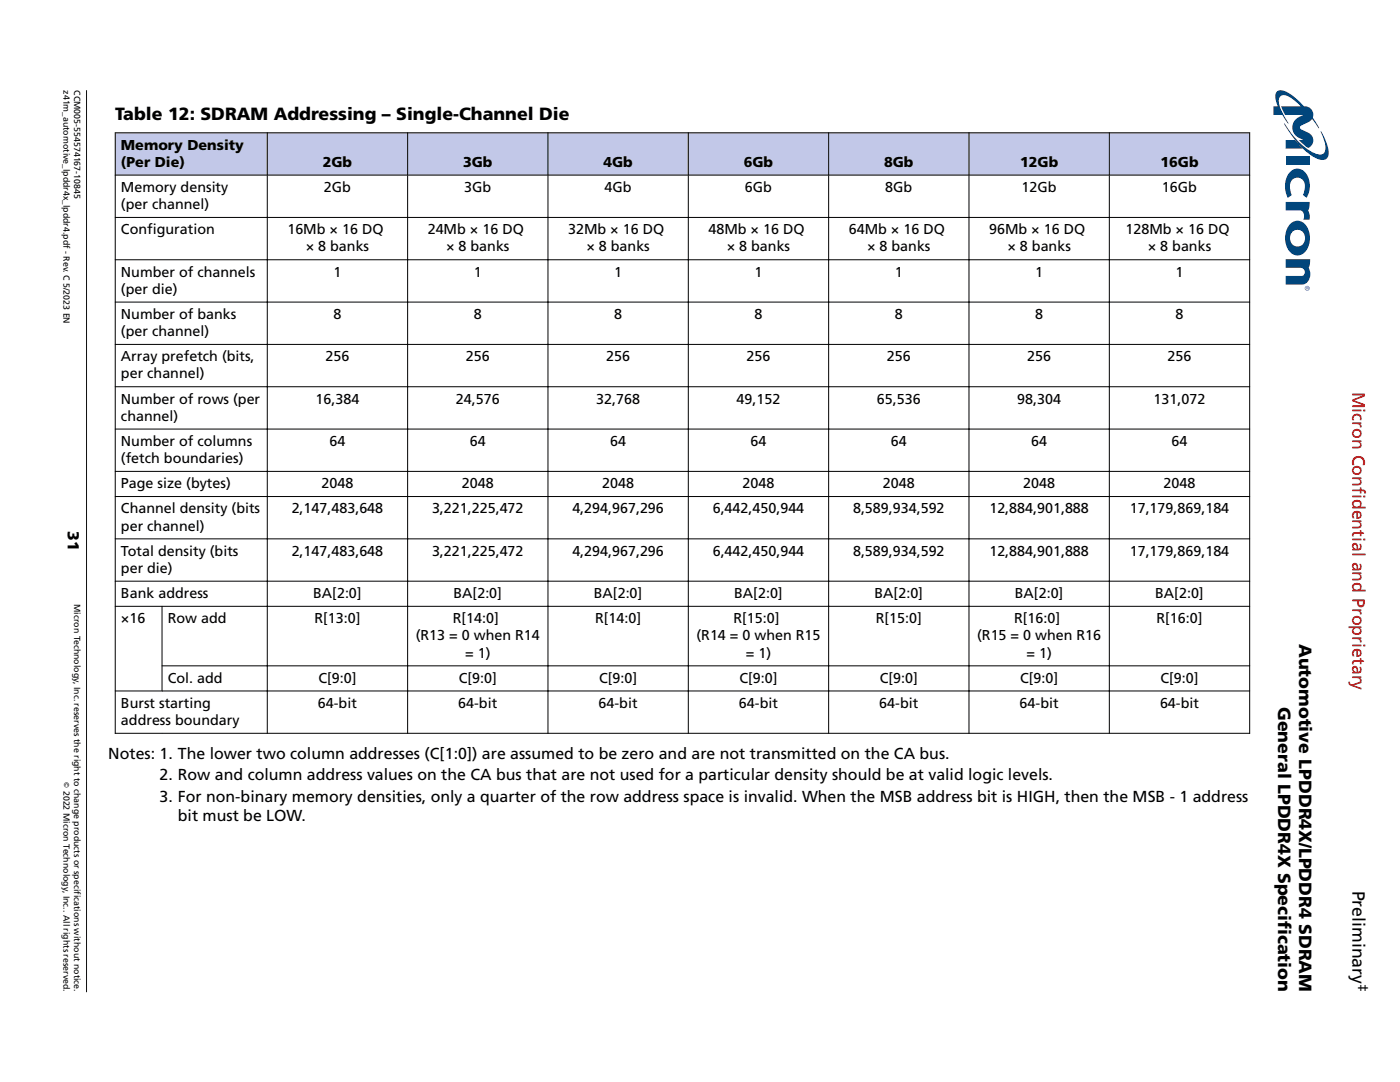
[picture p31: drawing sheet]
<svg xmlns="http://www.w3.org/2000/svg" width="279mm" height="216mm" viewBox="0 0 279 216" stroke-linecap="round" stroke-linejoin="round" font-family="sans-serif">
<defs><g id="words">
<g font-size="3.5">
<text x="23" y="23.9">Table 12: SDRAM Addressing – Single-Channel Die</text>
<text x="259.3" y="128.5" transform="rotate(90 259.3 128.5)">Automotive LPDDR4X/LPDDR4 SDRAM</text>
<text x="255.1" y="141" transform="rotate(90 255.1 141)">General LPDDR4X Specification</text>
<text x="269.9" y="177.7" transform="rotate(90 269.9 177.7)">Preliminary</text>
</g>
<text font-size="3.5" fill="#f00" x="269.9" y="78.2" transform="rotate(90 269.9 78.2)">Micron Confidential and Proprietary</text>
<g font-size="3.2">
<text x="13.5" y="106" transform="rotate(90 13.5 106)">31</text>
<text x="21.6" y="151.4">Notes: 1. The lower two column addresses (C[1:0]) are assumed to be zero and are not transmitted on the CA bus.</text>
<text x="31.9" y="155.7">2. Row and column address values on the CA bus that are not used for a particular density should be at valid logic levels.</text>
<text x="31.9" y="160">3. For non-binary memory densities, only a quarter of the row address space is invalid. When the MSB address bit is HIGH, then the MSB - 1 address</text>
<text x="35.5" y="163.9">bit must be LOW.</text>
</g>
<g font-size="2.9">
<text x="24.1" y="29.9">Memory Density</text>
<text x="24.1" y="33.3">(Per Die)</text>
<text x="64.4" y="33.3">2Gb</text>
<text x="92.4" y="33.3">3Gb</text>
<text x="120.4" y="33.3">4Gb</text>
<text x="148.4" y="33.3">6Gb</text>
<text x="176.4" y="33.3">8Gb</text>
<text x="203.6" y="33.3">12Gb</text>
<text x="231.6" y="33.3">16Gb</text>
<text x="24.1" y="38.3">Memory density</text>
<text x="24.1" y="41.7">(per channel)</text>
<text x="64.6" y="38.3">2Gb</text>
<text x="92.7" y="38.3">3Gb</text>
<text x="120.7" y="38.3">4Gb</text>
<text x="148.7" y="38.3">6Gb</text>
<text x="176.7" y="38.3">8Gb</text>
<text x="203.9" y="38.3">12Gb</text>
<text x="231.9" y="38.3">16Gb</text>
<text x="24.1" y="46.7">Configuration</text>
<text x="57.4" y="46.7">16Mb × 16 DQ</text>
<text x="85.4" y="46.7">24Mb × 16 DQ</text>
<text x="113.4" y="46.7">32Mb × 16 DQ</text>
<text x="141.4" y="46.7">48Mb × 16 DQ</text>
<text x="169.4" y="46.7">64Mb × 16 DQ</text>
<text x="197.4" y="46.7">96Mb × 16 DQ</text>
<text x="224.6" y="46.7">128Mb × 16 DQ</text>
<text x="61" y="50.2">× 8 banks</text>
<text x="89" y="50.2">× 8 banks</text>
<text x="117" y="50.2">× 8 banks</text>
<text x="145" y="50.2">× 8 banks</text>
<text x="173" y="50.2">× 8 banks</text>
<text x="201" y="50.2">× 8 banks</text>
<text x="229.1" y="50.2">× 8 banks</text>
<text x="24.1" y="55.2">Number of channels</text>
<text x="24.1" y="58.6">(per die)</text>
<text x="66.6" y="55.2">1</text>
<text x="94.6" y="55.2">1</text>
<text x="122.6" y="55.2">1</text>
<text x="150.6" y="55.2">1</text>
<text x="178.6" y="55.2">1</text>
<text x="206.6" y="55.2">1</text>
<text x="234.6" y="55.2">1</text>
<text x="24.1" y="63.6">Number of banks</text>
<text x="66.6" y="63.6">8</text>
<text x="94.6" y="63.6">8</text>
<text x="122.6" y="63.6">8</text>
<text x="150.6" y="63.6">8</text>
<text x="178.6" y="63.6">8</text>
<text x="206.6" y="63.6">8</text>
<text x="234.6" y="63.6">8</text>
<text x="24.1" y="67.1">(per channel)</text>
<text x="24.1" y="72.1">Array prefetch (bits,</text>
<text x="24.1" y="75.5">per channel)</text>
<text x="65" y="72.1">256</text>
<text x="93" y="72.1">256</text>
<text x="121" y="72.1">256</text>
<text x="149" y="72.1">256</text>
<text x="177" y="72.1">256</text>
<text x="205" y="72.1">256</text>
<text x="233" y="72.1">256</text>
<text x="24.1" y="80.5">Number of rows (per</text>
<text x="24.1" y="84">channel)</text>
<text x="63" y="80.5">16,384</text>
<text x="91" y="80.5">24,576</text>
<text x="119" y="80.5">32,768</text>
<text x="147" y="80.5">49,152</text>
<text x="175" y="80.5">65,536</text>
<text x="203" y="80.5">98,304</text>
<text x="230.2" y="80.5">131,072</text>
<text x="24.1" y="89">Number of columns</text>
<text x="65.8" y="89">64</text>
<text x="93.8" y="89">64</text>
<text x="121.8" y="89">64</text>
<text x="149.8" y="89">64</text>
<text x="177.8" y="89">64</text>
<text x="205.8" y="89">64</text>
<text x="233.8" y="89">64</text>
<text x="24.1" y="92.4">(fetch boundaries)</text>
<text x="24.1" y="97.4">Page size (bytes)</text>
<text x="64.2" y="97.4">2048</text>
<text x="92.2" y="97.4">2048</text>
<text x="120.2" y="97.4">2048</text>
<text x="148.2" y="97.4">2048</text>
<text x="176.2" y="97.4">2048</text>
<text x="204.2" y="97.4">2048</text>
<text x="232.2" y="97.4">2048</text>
<text x="24.1" y="102.4">Channel density (bits</text>
<text x="24.1" y="105.9">per channel)</text>
<text x="58.2" y="102.4">2,147,483,648</text>
<text x="86.2" y="102.4">3,221,225,472</text>
<text x="114.2" y="102.4">4,294,967,296</text>
<text x="142.2" y="102.4">6,442,450,944</text>
<text x="170.2" y="102.4">8,589,934,592</text>
<text x="197.5" y="102.4">12,884,901,888</text>
<text x="225.5" y="102.4">17,179,869,184</text>
<text x="24.1" y="110.9">Total density (bits</text>
<text x="58.2" y="110.9">2,147,483,648</text>
<text x="86.2" y="110.9">3,221,225,472</text>
<text x="114.2" y="110.9">4,294,967,296</text>
<text x="142.2" y="110.9">6,442,450,944</text>
<text x="170.2" y="110.9">8,589,934,592</text>
<text x="197.5" y="110.9">12,884,901,888</text>
<text x="225.5" y="110.9">17,179,869,184</text>
<text x="24.1" y="114.3">per die)</text>
<text x="24.1" y="119.3">Bank address</text>
<text x="62.5" y="119.3">BA[2:0]</text>
<text x="90.5" y="119.3">BA[2:0]</text>
<text x="118.5" y="119.3">BA[2:0]</text>
<text x="146.5" y="119.3">BA[2:0]</text>
<text x="174.5" y="119.3">BA[2:0]</text>
<text x="202.5" y="119.3">BA[2:0]</text>
<text x="230.6" y="119.3">BA[2:0]</text>
<text x="24.1" y="124.3">×16</text>
<text x="33.5" y="124.3">Row add</text>
<text x="62.7" y="124.3">R[13:0]</text>
<text x="90.4" y="124.3">R[14:0]</text>
<text x="118.8" y="124.3">R[14:0]</text>
<text x="146.4" y="124.3">R[15:0]</text>
<text x="174.8" y="124.3">R[15:0]</text>
<text x="202.4" y="124.3">R[16:0]</text>
<text x="230.8" y="124.3">R[16:0]</text>
<text x="83" y="127.8">(R13 = 0 when R14</text>
<text x="92.8" y="131.2">= 1)</text>
<text x="139" y="127.8">(R14 = 0 when R15</text>
<text x="148.8" y="131.2">= 1)</text>
<text x="195" y="127.8">(R15 = 0 when R16</text>
<text x="204.9" y="131.2">= 1)</text>
<text x="33.5" y="136.2">Col. add</text>
<text x="63.5" y="136.2">C[9:0]</text>
<text x="91.5" y="136.2">C[9:0]</text>
<text x="119.6" y="136.2">C[9:0]</text>
<text x="147.6" y="136.2">C[9:0]</text>
<text x="175.6" y="136.2">C[9:0]</text>
<text x="203.6" y="136.2">C[9:0]</text>
<text x="231.6" y="136.2">C[9:0]</text>
<text x="24.1" y="141.2">Burst starting</text>
<text x="63.5" y="141.2">64-bit</text>
<text x="91.5" y="141.2">64-bit</text>
<text x="119.5" y="141.2">64-bit</text>
<text x="147.5" y="141.2">64-bit</text>
<text x="175.5" y="141.2">64-bit</text>
<text x="203.5" y="141.2">64-bit</text>
<text x="231.5" y="141.2">64-bit</text>
<text x="24.1" y="144.7">address boundary</text>
</g>
<text font-size="2.8" x="271.1" y="196.3" transform="rotate(90 271.1 196.3)">‡</text>
<g font-size="1.8">
<text x="12.7" y="18" transform="rotate(90 12.7 18)">z41m_automotive_lpddr4x_lpddr4.pdf - Rev. C 5/2023 EN</text>
<text x="14.8" y="18" transform="rotate(90 14.8 18)">CCM005-554574167-10845</text>
<text x="14.8" y="120.5" transform="rotate(90 14.8 120.5)">Micron Technology, Inc. reserves the right to change products or specifications without notice.</text>
<text x="12.7" y="157.8" transform="rotate(90 12.7 157.8)">2022 Micron Technology, Inc.. All rights reserved.</text>
</g>
<text font-size="1.5" x="12.8" y="156.1" transform="rotate(90 12.8 156.1)">©</text>
</g></defs>
<g fill="#c2c8e8">
<path d="M23.1 26.6h30.2v8.3h-30.2z" fill-rule="evenodd"/>
<path d="M53.4 26.6h27.9v8.3h-27.9z" fill-rule="evenodd"/>
<path d="M81.4 26.6h27.9v8.3h-27.9z" fill-rule="evenodd"/>
<path d="M109.4 26.6h27.9v8.3h-27.9z" fill-rule="evenodd"/>
<path d="M137.5 26.6h27.8v8.3h-27.8z" fill-rule="evenodd"/>
<path d="M165.5 26.6h27.8v8.3h-27.8z" fill-rule="evenodd"/>
<path d="M193.5 26.6h27.8v8.3h-27.8z" fill-rule="evenodd"/>
<path d="M221.5 26.6h27.8v8.3h-27.8z" fill-rule="evenodd"/>
</g>
<g fill="none" stroke="#000" stroke-width=".2">
<path d="M22.9 26.5h226.6M22.9 34.9h226.6M23 26.4v120M53.3 26.4v120M81.4 26.4v120M109.4 26.4v120M137.4 26.4v120M165.4 26.4v120M193.4 26.4v120M221.4 26.4v120M249.4 26.4v120M22.9 43.4h226.6"/>
<path d="M22.9 51.8h226.6M22.9 60.3h226.6M22.9 68.7h226.6M22.9 77.2h226.6M22.9 85.6h226.6M22.9 94.1h226.6M22.9 99.1h226.6M22.9 107.5h226.6M22.9 116h226.6M22.9 121h226.6M22.9 137.9h226.6M32.2 132.9h217.3"/>
<path d="M32.3 120.9v17.1M22.9 146.3h226.6"/>
</g>
<g fill="#00457c">
<path d="M257.3 34.4a2.06 2.06 0 0 1 3.6 .6 4.6 4.6 0 0 1-.1 4.5l-.8-.6a2.82 2.82 0 0 0-.2-3.2 1.56 1.56 0 0 0-1.8 .1 1.56 1.56 0 0 0-.6 1.7l.4 1.4-.8 .6a4.8 4.8 0 0 1 .3-5.1z"/>
<path d="M256.6 51.7h4.9l-.1 1.3-.3 .4 .3 .6a2.36 2.36 0 0 1-1.1 2.7l-3.7 .1v-1.7h3.2a.83 .83 0 0 0 .6-1 .83 .83 0 0 0-.9-.7h-2.9z"/>
<path d="M256.6 31.1h4.7v1.7h-4.7z"/>
<path d="M256.6 40.3h4.8l-.1 1.2-.2 .5 .3 .9v.9h-1.3a1.34 1.34 0 0 0-.6-1.8h-2.9z"/>
<path d="M256.6 27.9h1.9l1.5 1.8h-3.4z"/>
<path d="M256.3 24.6l.3 .4a15.4 15.4 0 0 0 6 5.7 1.24 1.24 0 0 0 1.4 0 1.24 1.24 0 0 0 .5-1.3l-.2-1.3-.7-1.9a8.7 8.7 0 0 1 1.5 4.8 1.23 1.23 0 0 1-1.8 .8 13.6 13.6 0 0 1-5.5-4.7z"/>
<path d="M255 18.2a2.14 2.14 0 0 1 2.1 .3 13.6 13.6 0 0 1 3.1 2.7 1.76 1.76 0 0 1 1.8 2.3l1.2 2.1-1.4-1.9-.6 .6-1.7 .9-.1 .4 .3 .2a3.2 3.2 0 0 1 2.2 1.5 1.51 1.51 0 0 1-.9 2.2l-1.8-1.6h.9a2.73 2.73 0 0 1-2.2-2.5 2.29 2.29 0 0 1 1.4-2.1l.8-.4h-3.6l-.8-1.7h3.9l-.7-.7a4.9 4.9 0 0 0-2.9-1.5 1.12 1.12 0 0 0-.8 1.3 17.5 17.5 0 0 0 1.9 4.4l-1.2-1.8h-1.8v-1.7h.9a3.6 3.6 0 0 1-.3-2.7z"/>
<path d="M257.8 46.4a1.57 1.57 0 0 1 2.1-.2 1.57 1.57 0 0 1 .4 2.1 1.52 1.52 0 0 1-2 .8 1.52 1.52 0 0 1-.8-2zM257.4 44.8a4.3 4.3 0 0 0 .4 5.8 2.21 2.21 0 0 0 3.4-1.6 3.9 3.9 0 0 0-1.7-4.9 2 2 0 0 0-2.1 .7z"/>
<path d="M260.4 57.5a.5 .5 0 0 1 1 0 .5 .5 0 0 1-1 0zM260.5 57.5a.4 .4 0 0 0 .8 0 .4 .4 0 0 0-.8 0zM260.6 57.3h.5v.4h-.5l.2-.2zM260.9 57.4l.2 .2v-.2z"/>
</g>
<path d="M17.3 18v180" fill="none" stroke="#000" stroke-width=".2"/>
<use href="#words"/>
</svg>
